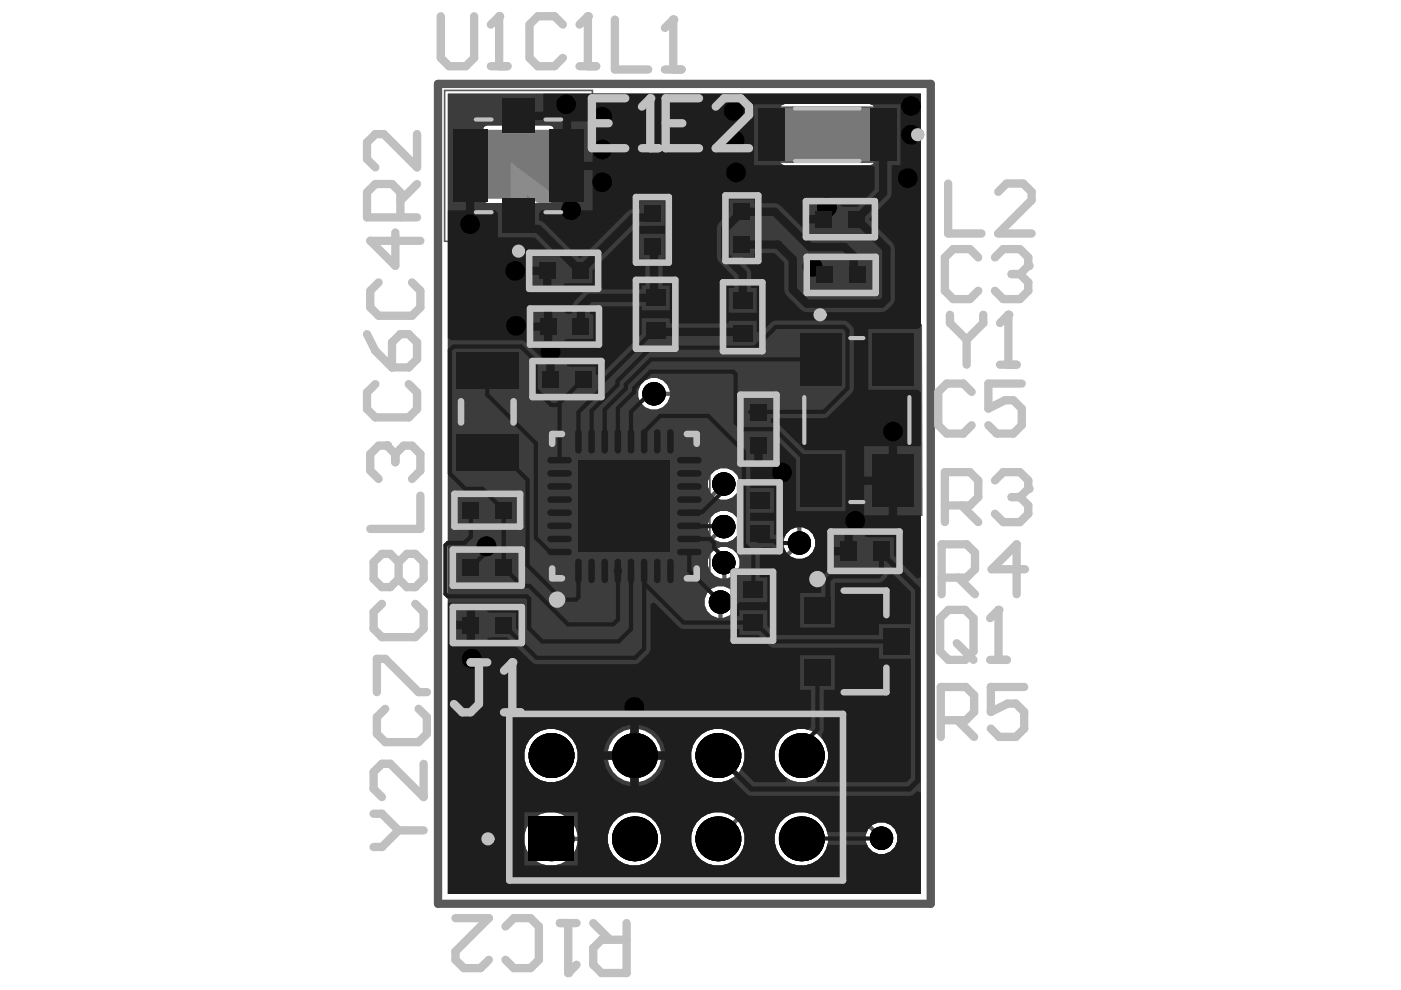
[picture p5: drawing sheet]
<svg xmlns="http://www.w3.org/2000/svg" width="297mm" height="210mm" viewBox="0 0 297 210" stroke-linecap="round" stroke-linejoin="round" font-family="sans-serif">
<g fill="none" stroke="#5a5a5a" stroke-width="1.4">
<path d="M112.2 53.6h14.6v7.6h-14.6zM134.8 59.3h8.4v14.6h-8.4zM134.8 41.8h7v13.9h-7zM153.3 59.9h8.3v14.6h-8.3zM153.8 41.4h7v13.9h-7zM170.9 42.6h14.6v7.7h-14.6zM171 54.5h14.7v7.6h-14.7zM112.4 65.4h14.6v7.7h-14.6zM112.9 76.5h14.6v7.7h-14.6zM157 83.7h7.6v14.6h-7.6zM96 116.5h14.6v7.7h-14.6zM96.4 104.7h13.9v7h-13.9z"/>
<path d="M156.9 102.3h8.4v14.6h-8.4zM176.1 112.7h14.6v8.3h-14.6zM96 128.7h14.6v7.6h-14.6zM155.5 121.2h8.4v14.6h-8.4z"/>
</g>
<path d="M159 46.6l.6 .6v1.2l-.6 .6h-.6l-2.3-2.4v2.4M159.6 43.2h-3.5v2.3M175.7 57.1l-.6-.5h-1.2l-.5 .5v2.4l.5 .5h1.2l.6-.5M176.8 57.1l.6-.5h1.2l.6 .5v.6M117.5 79.2l-.5-.6h-1.2l-.6 .6v2.3l.6 .6h1.2l.5-.6M121 78.6l-1.1 .6-1.2 1.2M118.7 80.4h1.7l.6 .5v.6l-.6 .6h-1.1l-.6-.6zM159.1 90.2v2.3h1.7l-.6-1.2v-.5l.6-.6h1.2l.5 .6v1.1l-.5 .6M159.6 93.7l-.5 .5v1.2l.5 .6h2.4l.5-.6v-1.2l-.5-.5M158.2 123.3h3.5v1.7l-.6 .6h-1.2l-.6-.6v-1.7M158.2 128.5h3.5l-1.8-1.7v2.3M159.3 124.5l-1.1 1.1" fill="none" stroke="#5a5a5a" stroke-width=".7"/>
<circle cx="179.2" cy="57.7" r=".35" fill="#5a5a5a"/>
<path d="M178 58.3h.6M178.6 58.3l.6 .6v.6l-.6 .5h-1.2l-.6-.5M179.2 57.7l-.6 .6M137.1 67.8h3.5M139.4 71.9v-1.8l-.6-.6h-1.1l-.6 .6v1.8h3.5M140.6 69.5l-1.2 1.2M140.6 67.2v1.2M157.9 72.4v-1.8l-.6-.5h-1.2l-.6 .5v1.8h3.5M159 66.6v2.3l-2.3-2.3h-.6l-.6 .6v1.1l.6 .6M159 70.1l-1.1 1.1" fill="none" stroke="#5a5a5a" stroke-width=".7"/>
<circle cx="137.1" cy="67.8" r=".35" fill="#5a5a5a"/>
<path d="M137.1 47v1.2M137.1 47.6h3.5M140.6 43.5h-3.5v2.3M175.5 45.3l-.6-.6h-1.1l-.6 .6v2.3l.6 .6h1.1l.6-.6M179 46.5h-2.3l1.7-1.8v3.5M137.1 67.8l.6 .6" fill="none" stroke="#5a5a5a" stroke-width=".7"/>
<circle cx="140.6" cy="47.6" r=".35" fill="#5a5a5a"/>
<path d="M116.8 56.3l-.5-.6h-1.2l-.6 .6v2.3l.6 .6h1.2l.5-.6M118 59.2h1.2M118.6 55.7v3.5M140 47l.6 .6" fill="none" stroke="#5a5a5a" stroke-width=".7"/>
<circle cx="118.6" cy="55.7" r=".35" fill="#5a5a5a"/>
<g fill="none" stroke="#5a5a5a" stroke-width=".7">
<path d="M118.6 55.7l-.6 .6M117 68.1l-.6-.6h-1.1l-.6 .6v2.3l.6 .6h1.1l.6-.6M118.2 68.1l.5-.6h1.2l.6 .6v.6l-2.3 2.3h2.3M100.6 119.2l-.5-.6h-1.2l-.6 .6v2.3l.6 .6h1.2l.5-.6M159.2 109v2.3h1.7l-.5-1.1v-.6l.5-.6h1.2l.6 .6v1.1l-.6 .6M161.5 114.8v-1.7l-.6-.6h-1.1l-.6 .6v1.7h3.5M162.7 112.5l-1.2 1.1M178.2 117.3h1.7l.6-.6v-1.2l-.6-.6h-1.7v3.5M179.3 117.3l1.2 1.1M181.7 115.5l.5-.6h1.2l.6 .6v.6M102.4 120.4l-.6-.6v-.6l.6-.6h1.1l.6 .6v.6l-.6 .6M102.4 120.4l-.6 .5v.6l.6 .6h1.1l.6-.6v-.6l-.6-.5"/>
<path d="M102.4 120.4h1.1"/>
</g>
<circle cx="184" cy="116.1" r=".35" fill="#5a5a5a"/>
<path d="M98.1 105.9v3.5h2.3M101.6 106.5l.6-.6h1.1l.6 .6v.5M182.8 116.7h.6M183.4 116.7l.6 .6v.5l-.6 .6h-1.2l-.5-.6M184 116.1l-.6 .6" fill="none" stroke="#5a5a5a" stroke-width=".7"/>
<circle cx="103.9" cy="107" r=".35" fill="#5a5a5a"/>
<path d="M99.8 87.3h7M103.3 83.8v7M118.1 93.1h28.6v28.5h-28.6zM102.7 107.6h.6M103.3 107.6l.6 .6v.6l-.6 .6h-1.1l-.6-.6M103.9 107l-.6 .6M100.6 131.4l-.5-.6h-1.2l-.6 .6v2.3l.6 .6h1.2l.5-.6M101.8 130.8h2.3v.6l-2.3 2.3v.6M175.4 125.2h12.5v21.6h-12.5zM178.2 136h6.9M181.7 132.5v7M108 151.4h70.7v35.3h-70.7z" fill="none" stroke="#5a5a5a" stroke-width=".7"/>
<path d="M94.3 19.2h31.3v32h-31.3zM159 21.3h32.8v14.6h-32.8zM167.9 68.9h27.4l.1 40.3h-27.5zM169.8 124.5h23.7v23h-23.7zM106.2 149.6h74.3v38.8h-74.3z" fill="none" stroke="#5a5a5a" stroke-width=".35"/>
<path d="M100.9 26.1h18.1v18.1h-18.1zM164.3 23h22.2v11.1h-22.2zM170.5 71.7h22.3v34.7h-22.3z" fill="none" stroke="#5a5a5a" stroke-width=".88"/>
<g fill="none" stroke="#5a5a5a" stroke-width="1.4">
<path d="M96 74.1h14.6v26.4h-14.6z"/>
<circle cx="194.6" cy="28.6" r=".7"/>
<circle cx="109.9" cy="53.3" r=".7"/>
<circle cx="173.9" cy="66.7" r=".7"/>
<circle cx="103.5" cy="177.9" r=".7"/>
</g>
<g fill="#5a5a5a">
<path d="M98.7 83.4l2.7 1.7h1.9v.6h-1.9l-2.7 1.7v-.7l1.6-.9v-.1l.5-.4-2.1-1.2z"/>
<path d="M98.9 80.7h.2a1.1 1.1 0 0 1 1.6-.3h.1l.2 .3h.2l.2 .4 .3 .1v.2h.2l.3 .5 .6 .4v-2.1h.5v2.8h-.7v-.2l-.5-.1-.6-.9-.5-.4-.2-.3h-.1v-.2h-.2a.68 .68 0 0 0-1.1 .2h-.2v.8l.2 .4 .7 .2v.5h-.3v-.2l-.7-.1-.2-.6a1.15 1.15 0 0 1 0-1.2z"/>
</g>
<g fill="none" stroke="#5a5a5a" stroke-width=".7">
<path d="M128.9 107.3h7M132.4 103.8v7"/>
<circle cx="124.4" cy="115.3" r="3.5"/>
</g>
<path d="M114.3 89.2h36.2v36.2h-36.2z" fill="none" stroke="#5a5a5a" stroke-width=".35"/>
<path d="M96 74.1h14.6v26.4h-14.6zM97.7 75.8h11.2v23h-11.2z" fill="none" stroke="#5a5a5a" stroke-width="1.4"/>
<path d="M92.9 191.6v-173.8h104.4v173.8" fill="none" stroke="#5a5a5a" stroke-width="1.8"/>
<path d="M92.9 191.6h104.4" fill="none" stroke="#5a5a5a" stroke-width="1.7"/>
<g fill="#787878">
<path d="M166.3 23h18.2v11.1h-18.2z"/>
<path d="M103.3 27.5h3.2v.7h6.9v-.7h3.1v14.6h-13.2z"/>
</g>
<g fill="#8c8c8c">
<path d="M132.4 45.7h8.6v1.7h-.2v.3l-.8 .7v.3l-.9 .7v.3l-.8 .7v.3l-.9 .7v.3l-.8 .7v.3l-.8 .7-.2 .5h5.5v2h-8.8v-1.7h.1v-.3l.9-.7v-.3l.8-.7v-.3l.8-.7v-.3l.9-.7v-.3l.8-.7v-.3l.8-.7v-.3h.2v-.2h-5.2v-.2h-.1v-.1h.1v-.9h-.1v-.1h.1z"/>
<path d="M177.7 45.7h2.7v.2h-.2v.1h.2v.2h-.2v.2h.2v.1h-.2v.2h.2v.2h-.2v.1h.2v.2h-.2v.2h.2v.1h-.2v.2h.2v.2h-.2v.1h.2l-.2 .4h.2v.1h-.2v.2h.2v.2h-.2v.2h.2v.1h-.2v.2l.4-.2 .5-.7h.1l.4-.5h.3v-.3h.3v-.3h.4v-.4h.3l.3-.5 .5-.3v-.2l.4-.1v-.2h3v.2l-.5 .3-.4 .5h-.1l-.5 .7h-.2l-.5 .6-.8 .7v.2l-.7 .5v.2h-.3v.3l-.5 .2-.4 .5h.2l.5 .6 .5 .4v.1l.7 .5v.2l.6 .5 .7 .8h.2l.5 .7h.1v.2l.7 .5 .5 .6h.2v.2h-3.4v-.3h-.3v-.2h-.2v-.3h-.3l-.3-.5h-.2v-.2l-.8-.7v-.1l-.4-.2v-.2h-.1l-.2-.3-.8-.7v-.1h-.4v.1h.2v.2h-.2v.2h.2v.1h-.2v.2h.2v.2h-.2v.1h.2v.2h-.2v.2h.2v.1h-.2v.2h.2v.2h-.2v.1h.2v.2h-.2v.2h.2v.1h-.2v.2h.2l-.2 .3h.2v.2h-.2v.2h.2v.1h-.2v.2h-2.5v-.3h-.1v-.2h.1v-.7h-.1v-.1h.1v-.7h-.1v-.2h.1v-.6h-.1v-.2h.1v-.7h-.1v-.1h.1v-.7h-.1v-.2h.1v-.6h-.1v-.2h.1v-.8h-.1v-.2h.1v-.9h-.1v-.1h.1v-.9h-.1v-.1h.1v-.9h-.1v-.1h.1z"/>
<path d="M135.6 60.2h1.8v6h3.4v.2h-.2v.2h.2v.3h-.2v.2h.2l-.2 .3h.2v.2h-5.4v-.2h.2v-.2h-.2v-.1h.2v-.2h-.2v-.2h.2v-.1h-.2v-.2h.2v-.2h-.2v-.1h.2v-.2h-.2v-.2h.2v-.1h-.2v-.2h.2v-.2h-.2v-.1h.2v-.2h-.2v-.2h.2v-.1h-.2v-.2h.2v-.2h-.2v-.1h.2v-.2h-.2v-.2h.2v-.1h-.2v-.2h.2v-.2h-.2v-.1h.2v-.2h-.2v-.2h.2v-.1h-.2v-.2h.2v-.2h-.2v-.1h.2v-.2h-.2v-.2h.2v-.1h-.2v-.2h.2v-.2h-.2v-.1h.2v-.2h-.2l.2-.3h-.2v-.2h.2z"/>
<path d="M141.8 60.4h.2v-.2h5v1.4h-3.2v1.5h3v1.3h-3v1.8h3.3v.2h-.1v.2h.1v.3h-.1v.2h.1l-.1 .3h.1v.2h-5.3v-.2h.2v-.2h-.2v-.1h.2v-.2h-.2v-.2h.2v-.1h-.2v-.2h.2v-.2h-.2v-.1h.2v-.2h-.2v-.2h.2v-.1h-.2v-.2h.2v-.2h-.2v-.1h.2v-.2h-.2v-.2h.2v-.1h-.2v-.2h.2v-.2h-.2v-.1h.2v-.2h-.2v-.2h.2v-.1h-.2v-.2h.2v-.2h-.2v-.1h.2v-.2h-.2v-.2h.2v-.1h-.2v-.2h.2v-.2h-.2v-.1h.2v-.2h-.2v-.2h.2v-.1h-.2l.2-.4h-.2v-.1h.2v-.2h-.2v-.2h.2v-.1h-.2z"/>
<path d="M152.5 60.9l.3-.2 .2-.3 .8-.2v-.1h1.9v.1l.3-.1v.1l1.3 .2v1.5h-.1v-.2h-.5v-.1h-.9v-.2h-1.5v.2h-.3v.1h-.2v.4h-.1l.3 .6h.3v.2h.7v.2h.7v.1h.6v.2h.4v.2h.3v.1h.3v.4l.4 .1v.5h.1v1h-.1v.2h.1v.2h-.1l-.2 .6h-.2l-.5 .7-.8 .2v.1h-.2v-.1h-.1v.1h-1.7v-.1l-.3 .1v-.1h-.7v-.2h-.7v-.2l-.3-.1v-.2h.2v-.5h-.2v-.2h.2v-.5l.5 .2v.2h.5v.1h.6v.2h1.5v-.2h.4l.1-.3h.2v-.7h-.2l-.1-.3-1.4-.2v-.1l-1-.2v-.2h-.3l-.2-.3h-.3v-.3l-.3-.2v-.7h-.2v-.3h.2l-.2-.5h.2v-.5h.1z"/>
<path d="M159.5 60.4h.2v-.2h1.8v2.9h2.9v-.2h-.2v-.3h.2v-.2h-.2v-.2h.2v-.1h-.2v-.4h.2v-.1h-.2v-.2h.2v-.2h-.2v-.3h.2v-.2h-.2v-.1h.2l-.2-.4h2v.7h-.2v.2h.2v.6h-.2v.2h.2v.7h-.2v.1h.2v.7h-.2v.2h.2v.6h-.2v.2h.2v.7h-.2v.1h.2v.7h-.2v.2h.2v.6h-.2v.2h.2v.7h-1.8v-.2h-.2v-.2h.2v-.1h-.2v-.4h.2v-.1h-.2v-.2h.2v-.2h-.2v-.3h.2v-.2h-.2v-.1h.2v-.2h-.2v-.3h.2v-.2h-.2v-.2h.2v-.1h-.2v-.2h-2.7v3.2h-2v-.2h.2v-.2h-.2v-.1h.2v-.2h-.2v-.2h.2v-.1h-.2v-.2h.2v-.2h-.2v-.1h.2v-.2h-.2v-.2h.2v-.1h-.2v-.2h.2v-.2h-.2v-.1h.2v-.2h-.2v-.2h.2v-.1h-.2v-.2h.2v-.2h-.2v-.1h.2v-.2h-.2v-.2h.2v-.1h-.2v-.2h.2v-.2h-.2v-.1h.2v-.2h-.2v-.2h.2v-.1h-.2v-.2h.2v-.2h-.2v-.1h.2v-.2h-.2v-.2h.2v-.1h-.2l.2-.4h-.2v-.1h.2v-.2h-.2v-.2h.2v-.1h-.2z"/>
<path d="M168 60.2h1.9v7.4h-2v-.2h.1v-.2h-.1v-.1h.1v-.2h-.1v-.2h.1v-.1h-.1v-.2h.1v-.2h-.1v-.1h.1v-.2h-.1v-.2h.1v-.1h-.1v-.2h.1v-.2h-.1v-.1h.1v-.2h-.1v-.2h.1v-.1h-.1v-.2h.1v-.2h-.1v-.1h.1v-.2h-.1v-.2h.1v-.1h-.1v-.2h.1v-.2h-.1v-.1h.1v-.2h-.1v-.2h.1v-.1h-.1v-.2h.1v-.2h-.1v-.1h.1v-.2h-.1v-.2h.1v-.1h-.1v-.2h.1v-.2h-.1v-.1h.1v-.2h-.1l.1-.3h-.1v-.2h.1z"/>
<path d="M171.7 60.2h5v1.4h-3.2v1.5h3.1v1.3h-3.1v1.8h3.4v.2h-.2v.2h.2v.3h-.2v.2h.2l-.2 .3h.2v.2h-5.4v-.2h.2v-.2h-.2v-.1h.2v-.2h-.2v-.2h.2v-.1h-.2v-.2h.2v-.2h-.2v-.1h.2v-.2h-.2v-.2h.2v-.1h-.2v-.2h.2v-.2h-.2v-.1h.2v-.2h-.2v-.2h.2v-.1h-.2v-.2h.2v-.2h-.2v-.1h.2v-.2h-.2v-.2h.2v-.1h-.2v-.2h.2v-.2h-.2v-.1h.2v-.2h-.2v-.2h.2v-.1h-.2v-.2h.2v-.2h-.2v-.1h.2v-.2h-.2v-.2h.2v-.1h-.2v-.2h.2v-.2h-.2v-.1h.2v-.2h-.2l.2-.3h-.2v-.2h.2z"/>
<path d="M178.6 60.2h1.8v6h3.3v.2h-.1v.2h.1v.3h-.1v.2h.1l-.1 .3h.1v.2h-5.3v-.2h.2v-.2h-.2v-.1h.2v-.2h-.2v-.2h.2v-.1h-.2v-.2h.2v-.2h-.2v-.1h.2v-.2h-.2v-.2h.2v-.1h-.2v-.2h.2v-.2h-.2v-.1h.2v-.2h-.2v-.2h.2v-.1h-.2v-.2h.2v-.2h-.2v-.1h.2v-.2h-.2v-.2h.2v-.1h-.2v-.2h.2v-.2h-.2v-.1h.2v-.2h-.2v-.2h.2v-.1h-.2v-.2h.2v-.2h-.2v-.1h.2v-.2h-.2v-.2h.2v-.1h-.2v-.2h.2v-.2h-.2v-.1h.2v-.2h-.2l.2-.3h-.2v-.2h.2z"/>
<path d="M108.3 34.5h.3l.3 .5h.4l.2 .3 .3 .2v.2h.3l.4 .5h.3l.4 .5h.3l.3 .5h.4l.3 .5h.4l.3 .5h.3l.4 .5h.3l.4 .5h.3l.4 .6h.3l.3 .5h.4l.5 .6h.3l.4 .6h.3l.4 .5h.3l.3 .5h.4l.3 .5h.4l.3 .5h.3l.4 .5h.3l.4 .5h.3l.3 .5h.4l.3 .5h.4l.3 .5h.3v.2l.4 .2v.3h-.2v.2h-.3l-.4 .5h-.3l-.3 .5h-.4l-.3 .5h-.4l-.3 .5h-.4l-.3 .6h-.3l-.4 .5h-.3l-.4 .5h-.3l-.3 .5h-.4l-.3 .5h-.4l-.3 .5h-.3l-.4 .5h-.3l-.4 .5h-.3l-.5 .7h-.4l-.3 .5h-.3l-.4 .5h-.3v.2l-.4 .2v.3l.4 .2 .1 .3h.4l.3 .5h.4l.3 .5h.4l.3 .6h.3l.2 .3h.2v.2h.3l.4 .5h.3l.3 .5h.4l.3 .5h.4l.3 .5h.3v.2h.2l.2 .3h.3l.4 .5h.3l.3 .5h.4l.3 .5h.4l.3 .6h.4l.1 .3h.2v.2h.3l.4 .5h.3v.1h.2v.4l-.4 .2v.1h-.3l-.3 .5h-.4l-.3 .6h-.4l-.3 .5h-.3l-.4 .5h-.3l-.4 .5h-.3l-.3 .5h-.4l-.3 .5h-.4l-.3 .5h-.3l-.4 .5h-.3l-.5 .7h-.4l-.3 .5h-.4l-.3 .5h-.3v.2l-.4 .2v.1h-.3l-.4 .5h-.3v.2h-.2l-.2 .4h-.3l-.3 .5h-.4l-.3 .5h-.4l-.5 .7h-.3l-.3 .5h-.4l-.5 .7h-.3l-.2 .3h-.2v.2h-.3l-.4 .5h-.1v-17h-.2v.1h-.3l-.2 .4h-.4l-.3 .5h-.3l-.4 .5h-.3l-.4 .5h-.3l-.2 .3h-.3l-.4 .5h-.3v.2h-.2l-.1 .4h-.4l-.1 .3h-.4l-.3 .5h-.4l-.3-.5h-.2v-.3l-.3-.2v-.4h-.2l-.2-.3h-.1v-.3l-.5-.4v-.5h.1v-.2h.4l.3-.5h.3l.2-.3h.4l.3-.5h.3l.4-.5h.3l.4-.5h.3l.2-.4h.3l.4-.5h.3l.3-.5h.4l.1-.3h.4l.2-.4 .3-.1-.2-.4h-.3l-.2-.3h-.3l-.4-.5h-.3l-.2-.4h-.3l-.4-.5h-.3l-.3-.5h-.4l-.1-.3h-.4l-.2-.4h-.1v-.2h-.4l-.3-.5h-.4l-.1-.3h-.4l-.3-.5h-.3v-.5l.3-.2v-.3l.5-.4v-.3l.5-.4v-.3l.4-.2v-.3l.3-.2 .3 .5h.4l.2 .4h.3v.1h.2l.1 .4h.4l.1 .3h.4l.3 .5h.4l.3 .5h.3l.2 .4h.4l.1 .3h.2v.2h.3l.4 .5 .7 .2zM111.7 41.5v10.2h.1v-.2h.4l.2-.3h.1v-.2h.4l.3-.5h.3l.4-.5h.3l.4-.5h.3l.4-.6h.3l.3-.5h.4l.3-.5h.4l.3-.5h.3l.4-.5h.3v-.2h.2v-.3h-.2v-.2h-.3l-.4-.5h-.3l-.3-.5h-.4l-.3-.5h-.4l-.3-.5h-.3l-.6-.7h-.3l-.3-.5h-.4l-.3-.5h-.4v-.2h-.1l-.2-.3h-.3l-.4-.5zM111.7 58.8v10.2h.3l.4-.5h.3l.3-.5h.4l.3-.5h.4v-.2l.3-.1v-.2h.3l.4-.5h.3v-.2l.4-.2v-.1h.3l.3-.5h.4l.3-.6h.4v-.1h.1l.2-.4h.4l.1-.3h.2v-.4h-.3l-.4-.5h-.3l-.4-.5h-.3l-.4-.5h-.3l-.3-.5h-.4l-.3-.5h-.4l-.3-.5h-.3l-.4-.5h-.3l-.4-.5h-.3l-.3-.5h-.4l-.2-.4z"/>
<path d="M143.1 45.7h5v.2l.4-.2v.2l1.3 .1 .2 .4h.3l.2 .3h.1v.3l.4 .2v.7h.2v.1h-.2l.2 .4h-.2v.1h.2v.2h-.2v.7l-.4 .2v.3h-.3l-.2 .3h-.3v.2h.2v.2h.3v.1h.3l.2 .4h.2v.3l.3 .2v.5h.2v1.6h-.2l-.1 .9-.7 .5-.2 .3h-.5v.2h-.5v.1h-.5v.2h-.2v-.2h-.1v.2h-5.4v-.7h-.1v-.1h.1v-.7h-.1v-.2h.1v-.6h-.1v-.2h.1v-.7h-.1v-.1h.1v-.7h-.1v-.2h.1v-.6h-.1v-.2h.1v-.7h-.1v-.1h.1v-.5h-.1v-.2h.1v-.5h-.1v-.2h.1v-.5h-.1v-.2h.1v-.6h-.1v-.2h.1v-.7h-.1v-.1h.1zM145.6 47.7v.2h.2v.1h-.2v.2h.2v.2h-.2v.1h.2v.2h-.2v.2h.2v.2h-.2v.1h.2l-.2 .4h2.2v-.2h.3l.2-.3h.2v-.2h-.2v-.2h.2v-.5h-.2l-.2-.5h-.5v-.2h-1.8v.2zM145.6 51.6v.1h.2v.2h-.2v.2h.2v.1h-.2v.2h.2v.2h-.2v.1h.2v.2h-.2v.2h.2v.1h-.2v.2h.2l-.2 .3h.2v.2h-.2v.2h2.2v-.2h.5v-.2l.5-.3v-1.3h-.2v-.4l-.8-.1v-.2h-2v.2z"/>
<path d="M154.3 47h.4v-.3h.3l.2-.3 .5-.2v-.2h.5v-.1h.3v-.2h.7v-.2h.1v.2h.2v-.2h1.8v.2l.4-.2v.2l1.1 .2v.1h.4v.2h.3l.2 .3h.3l.3 .5 .4 .2v.3l.3 .2v.3h.2v.4h.1v.5h.2v.5h.2v.2h-.2v.1h.2v2.4h-.2l-.2 1.1h-.1v.4h-.2v.3l-.3 .2v.3h-.2l-.5 .7h-.3l-.2 .3h-.3v.2h-.4v.1l-1.1 .2v.2h-.2v-.2h-.2v.2h-2v-.2h-.8v-.2h-.3v-.1h-.5l-.2-.4h-.3l-.4-.5h-.3v-.3l-.5-.3-.2-.5h-.1l-.2-1h-.2v-.9h-.1v-.1h.1v-.2h-.1v-1.3h.1l-.1-.4h.1v-.6h.2l.2-1.1 .3-.1v-.4l.3-.1zM156.5 48.2l-.2 .7h-.1v.5h-.2v.8h-.2v.2h.2v.2h-.2v.1h.2v.2h-.2v.2h.2v1.1h.2v.5h.1l.2 .7h.2l.1 .3h.4l.1 .4h.5v.1h1.2v-.1l.8-.2v-.2l.7-.5 .2-.8h.1v-.5h.2v-.2h-.2v-.1h.2v-1.5h-.2l.2-.4h-.2v-.5h-.1l-.2-.8-.5-.4-.2-.3h-.3v-.2h-.3v-.1h-1.5v.1l-.7 .2-.2 .3z"/>
<path d="M166.2 47h.3v-.3h.4l.1-.3 .5-.2v-.2h.5v-.1h.4v-.2h.6v-.2h.2v.2h.2v-.2h1.8v.2l.3-.2v.2l1.2 .2v.1h.3v.2h.4l.1 .3h.4v.2l.6 .5v.3l.4 .2 .1 .7h.2v.5h.2v.5h.1v.2h-.1v.1h.1v2.4h-.1l-.2 1.1h-.2l-.1 .7-.4 .2v.3h-.1l-.5 .7h-.4l-.1 .3h-.4v.2h-.3v.1l-1.2 .2v.2h-.1v-.2h-.2v.2h-2v-.2h-.8v-.2h-.4v-.1h-.5l-.1-.4h-.4l-.1-.3h-.4v-.3h-.3v-.4l-.3-.1v-.4l-.4-.1-.1-1h-.2v-.9h-.2v-.1h.2v-.2h-.2v-1.3h.2l-.2-.4h.2v-.6h.2l.1-1.1 .4-.1v-.4l.3-.1zM168.4 48.2l-.2 .7h-.2v.5h-.1v.8h-.2v.2h.2v.2h-.2v.1h.2v.2h-.2v.2h.2v1.1h.1v.5h.2l.2 .7 .3 .2v.1h.3l.2 .4h.5v.1h1.2v-.1l.8-.2v-.2l.7-.5 .1-.8h.2v-.5h.2v-.2h-.2v-.1h.2v-1.5h-.2l.2-.4h-.2v-.5h-.2l-.1-.8-.5-.4-.2-.3h-.3v-.2h-.4v-.1h-1.5v.1l-.6 .2-.2 .3z"/>
<path d="M128.1 60.2h3.7v.2l.3-.2v.2h.5v.2h.3v.1h.4v.4l.3 .1v.5h.2v.5h-.2l.2 .4h-.2v.5l-.5 .3v.2h-.3v.1h.3v.2l.5 .2v.3l.3 .2v.6h.2v.2h-.2v.2h.2v.1h-.2v.7l-.3 .2v.3h-.2v.2h-.3v.1h-.3v.2h-.5v.2h-.2v-.2h-.2v.2h-4v-.2h.2v-.2h-.2v-.1h.2v-.2h-.2v-.2h.2v-.1h-.2v-.2h.2v-.2h-.2v-.1h.2v-.2h-.2v-.2h.2v-.1h-.2v-.2h.2v-.2h-.2v-.1h.2v-.2h-.2v-.2h.2v-.1h-.2v-.2h.2v-.2h-.2v-.1h.2v-.2h-.2v-.2h.2v-.1h-.2v-.2h.2v-.2h-.2v-.1h.2v-.2h-.2v-.2h.2v-.1h-.2v-.2h.2v-.2h-.2v-.1h.2v-.2h-.2v-.2h.2v-.1h-.2v-.2h.2v-.2h-.2v-.1h.2v-.2h-.2v-.2h.2v-.1h-.2zM129.9 61.6v1.5h1.5l.2-.4h.2l.1-.5h-.1v-.3l-.4-.2v-.1zM129.9 64.4v1.8h1.5v-.1h.5v-.4h.2v-.8h-.2v-.3h-.3v-.2z"/>
<path d="M184.7 60.4h.2v-.2h3.3v.2h.2v-.2h.2v.2h.6v.2h.6v.1l.6 .2v.2l.5 .3v.3l.4 .2v.3h.1v.4h.2v.6h.2v.2h-.2v.2h.2v.3h-.2l.2 .3h-.2v.2h.2v.2h-.2v.6h-.2v.4h-.1l-.2 .6h-.2l-.1 .4h-.4l-.3 .5-.9 .1v.2h-.6v.2h-.2v-.2h-.2v.2h-3.5v-.2h.2v-.2h-.2v-.1h.2v-.2h-.2v-.2h.2v-.1h-.2v-.2h.2v-.2h-.2v-.1h.2v-.2h-.2v-.2h.2v-.1h-.2v-.2h.2v-.2h-.2v-.1h.2v-.2h-.2v-.2h.2v-.1h-.2v-.2h.2v-.2h-.2v-.1h.2v-.2h-.2v-.2h.2v-.1h-.2v-.2h.2v-.2h-.2v-.1h.2v-.2h-.2v-.2h.2v-.1h-.2v-.2h.2v-.2h-.2v-.1h.2v-.2h-.2v-.2h.2v-.1h-.2v-.2h.2v-.2h-.2l.2-.3h-.2v-.2h.2v-.1h-.2zM186.7 61.6v4.6h1.4v-.1h.5v-.2h.3l.2-.3 .3-.2 .2-.8h.2v-1.5h-.2v-.5l-.5-.4-.2-.3h-.3v-.2h-.5v-.1z"/>
</g>
<path d="M106.3 135.6h7M109.8 135.6v10.6M129.2 135.6v10.6M158.1 136.3h7.1M161.7 136.3v10.6M179.3 138l1.8-1.7h3.5l1.8 1.7v1.8l-7.1 7.1h7.1M116.9 142.6h5.3l1.7-1.7v-3.6l-1.7-1.7h-5.3v10.6M127.5 146.2h3.5M168.7 143.3h5.3l1.8-1.7v-3.6l-1.8-1.7h-5.3v10.6" fill="none" stroke="#8c8c8c" stroke-width="1.8"/>
<circle cx="129.2" cy="135.6" r=".88" fill="#8c8c8c"/>
<path d="M129.2 135.6l-1.7 1.7" fill="none" stroke="#8c8c8c" stroke-width="1.8"/>
<path d="M95 19.9h100.2v169.6h-100.2zM102.6 26.8l-.2 .7v14.6l.2 .7 .7 .3h4v5.9l-.8 .5h-.5l-2.8-2-.2-.3a1.28 1.28 0 0 0-1.9 .7l-1.3 1.7a1.36 1.36 0 0 0 .2 2.3l4.5 3.2 .1 .8-.1 .4-4.3 3.1a1.38 1.38 0 0 0-1 1.1 1.38 1.38 0 0 0 .5 1.4l1.4 1.8a1.39 1.39 0 0 0 2.1 .3l2.7-2a1.34 1.34 0 0 1 1.4 .1v14.1l.3 .6 .7 .3 .8-.3 1.8-1.4 1.1-.8 .4-.4 12.2-9.1a1.39 1.39 0 0 0 .2-2.1l-9.3-7-.3-.2-.1-.8 .2-.4 .5-.2 .4-.5 8.6-6.3a1.3 1.3 0 0 0-.1-2.1l-7.2-5.4v-12.6l-.3-.7-.7-.2h-3.1l-.7 .2-.1 .5h-5.3l-.2-.5-.6-.2h-3.2zM165.7 22.3l-.3 .7v11.1l.3 .7 .6 .3h18.2l.6-.3 .3-.7v-11.1l-.3-.7-.6-.3h-18.2zM131.8 45l-.3 1a.83 .83 0 0 0 0 1l-.2 .5a1.48 1.48 0 0 0 1.1 1.2h1.6l.6 .8-.6 1.2-2.2 2.5a3.7 3.7 0 0 0-.2 3.4l.7 .2h8.8l.7-.2h.7l.6 .2h5.7l2.2-.7 .8-.9 .3-.7 .7-.2 .4 .1 .6 1 1.2 .8 .8 .4a10 10 0 0 0 3.5 .4l1.5-.3 1.1-.5a4.3 4.3 0 0 0 2-2l1.1 .1a4.6 4.6 0 0 0 1.8 1.8l1.6 .7 .8 .2h2.3l1.9-.6a4.6 4.6 0 0 0 2-1.7l.4-.1h.7a.66 .66 0 0 1 .1 1l.4 1 .7 .2h2.5l.9-.4 .2-.7 .9-.2 .8 .3 .6 .8 .6 .2h3.4l.7-.2 .2-.7-.2-.9-3.7-3.5a1.1 1.1 0 0 1-.4-1.4l3.6-3.5 .2-.7-.2-.9-.7-.2h-3l-.7 .2-.7 .8-.5 .1-.9-.2-.2-.7-.7-.2h-2.7l-.7 .2-.6 1.8-.6 .2-.4-.1a4.9 4.9 0 0 0-2-1.7l-1.9-.6h-2.5l-2.2 .9a4.6 4.6 0 0 0-1.8 1.8l-.4 .2-.7-.1-.4-.5a4.6 4.6 0 0 0-2-1.7l-1.8-.6h-2.5l-2.3 .9a4.6 4.6 0 0 0-1.8 1.8l-.3 .2-.9-.3-.2-.7-.7-.8-1.2-.6-1.3-.3h-5.4l-.6 .2h-.9l-.6-.2h-8.6zM151.6 60.4l-.1 .3a3.6 3.6 0 0 0 .1 3.7l-.6 1.8v.7a1.53 1.53 0 0 0 1.6 1.5l1.1 .3h2.3l1.7-.8h.8l.3 .3 .7 .3h2l.7-.3 .2-.5 .9-.1a1.36 1.36 0 0 0 1.1 .9h1.8l.7-.3 1 .3h2l.6-.3 1 .3h5.4l.7-.3 .8 .3h5.3l.5-.2 .5 .2h3.9l1.8-.6a3.7 3.7 0 0 0 1.9-2l.4-1.3v-1.4l-.4-1.3a3.9 3.9 0 0 0-1.9-2l-1.8-.6h-3.7a1.42 1.42 0 0 0-1.1 1.3v4l-.4 .5-.4 .2h-1.7v-5.1l-.2-.6-.7-.3h-1.8l-.7 .3h-.5l-.7-.3h-5l-1.2 .3-.6-.3h-1.9l-.6 .3h-.5l-.7-.3h-2l-.7 .3-.3 .5h-.8l-.2-.5-.7-.3h-1.8a1.96 1.96 0 0 1-2.4 .1l-1.6-.3a5.6 5.6 0 0 0-3.1 .5zM127.2 59.7l-.2 .7v7.2l.2 .6 .7 .3h4.4l1.2-.5a1 1 0 0 1 1.3 .2l.6 .3h5.4l.5-.2 .5 .2h5.3l.7-.3 .3-.6v-1.1a1.31 1.31 0 0 0-.6-1.4l.3-.7-.2-2.2 .3-.6v-1.4l-.3-.6-.6-.3h-5a1.42 1.42 0 0 0-1.2 1.3v4l-.3 .5-.5 .2h-1.6v-5.1l-.3-.6-.7-.3h-1.8l-1.7 .8-1.8-.8h-4zM135.8 81.6a3.4 3.4 0 0 0 1.2 4.9 3.4 3.4 0 0 0 4.7-1.7h9.5l1-.3 1.7-1.7h9.3v16.9l.2 .5 .7 .9v6.7l.4 1 3.1 3.1v.4a3.3 3.3 0 0 0-1.3 4.1l-1.3 1.3-.4 .9 .1 28.3 4.3 4.3 13.1 .1v22.9l.4 1 1.3 1.3a3.4 3.4 0 0 0 2.7 4.6 3.4 3.4 0 0 0 3.8-3.8 3.4 3.4 0 0 0-4.6-2.7l-.9-.9v-23.3a2.26 2.26 0 0 0-1.9-1.8h-12.9l-2.7-2.7v-26.7l1-.9a3.4 3.4 0 0 0 4.3-1.9 3.4 3.4 0 0 0-1.8-4.3l-.1-.8-.3-.4-3.6-3.6v-6.8l-.1-.5-.7-.9v-16.8a2.9 2.9 0 0 0-2.3-2.2h-10.4l-1 .4-1.7 1.6h-8.9a3.4 3.4 0 0 0-5.9-.5zM125.1 104.4l.5 1.1 1 1 .9 .3v1l-.9 .4-1 1-.5 1.1h3.5v.8h.8v3.5l1.2-.5 .9-1 .4-.9h1l.3 .9 1 1 1.1 .5v-3.5h.9v-.8h3.5l-.5-1.1-1-1-.9-.4v-1l.9-.3 1-1 .5-1.1h-3.5v-.9h-.9v-3.4l-1.1 .4-1 1-.3 .9h-1l-.4-.9-.9-1-1.2-.4v3.4h-.8v.9zM137.1 100.1v2.5h2.6l-.5-1.1-1-1zM125.6 101.5l-.5 1.1h2.6v-2.5l-1.1 .4zM150.6 100.7l-.5 1.3v1.3l.2 .5-5.7 5.9-.1 25.4-4.7 4.7a4.4 4.4 0 0 0-6.4 3.2 4.4 4.4 0 0 0 5.1 5 4.4 4.4 0 0 0 3.2-6.3l5.1-5.1 .4-1v-1.3l.9-.4 2.3 2.3v3.3a4.4 4.4 0 0 0-2.6 6.2 4.4 4.4 0 0 0 6.6 1.5l.8 .3v2.3l-3 3-3 .1-7.3 7.1-.8-.3a6.5 6.5 0 0 0-5.7-6v13l1.6-.4 .6-.4 .9 .5 .1 .6-3.4 3.4-3.7 .1-6.2 6h-2.8v-4.3h-11.3v11.3h11.3v-4.3h3.4l1-.4 1.1-1.1 .9 .4a5.7 5.7 0 0 0 8.5 4.7 5.7 5.7 0 0 0 0-9.8l-.1-.9 4.2-4.3 .1-3.7 4.1-4.1 .9 .4a5.6 5.6 0 0 0 3.4 5.1 5.6 5.6 0 0 0 6.1-1.2l.9 .4v6.5l-1.9 1.8a5.7 5.7 0 0 0-8.5 3.9 5.7 5.7 0 0 0 6.6 6.6 5.7 5.7 0 0 0 3.8-8.6l2.3-2.2 .4-1v-43.9l-.4-.9-3.8-3.8-.1-.9a3.4 3.4 0 0 0 1-4.6 3.4 3.4 0 0 0-4.4-1.3l-.5-.8 .7-.7a3.4 3.4 0 0 0 4.6-2.7 3.4 3.4 0 0 0-3.7-3.8 3.4 3.4 0 0 0-2.8 4.6l-2.2 2.2-.9-.3v-4l5-5.1a3.4 3.4 0 0 0 4.4-1.7 3.4 3.4 0 0 0-1.5-4.4 3.4 3.4 0 0 0-4.5 1.1zM137.1 112v2.6l1.1-.5 1-1 .5-1.1zM125.1 112l.5 1.1 1 1 1.1 .5v-2.6zM129.3 156.2l-.9 1.5-.4 1.6h5.6v-5.6l-1.6 .4-1.5 .9zM164.2 160.2a5.7 5.7 0 0 0 11.4 0 5.7 5.7 0 0 0-11.4 0zM111.1 160.2a5.7 5.7 0 0 0 11.4 0 5.7 5.7 0 0 0-11.4 0zM128 161.1a6.6 6.6 0 0 0 5.6 5.6v-5.6zM164.2 177.9a5.7 5.7 0 0 0 11.4 0 5.7 5.7 0 0 0-11.4 0z" fill="#5a5a5a"/>
<path d="M138.7 83.5h12.5l2.1-2.1h10.4l.9 .9v17.4l.9 .8v7.3l4 4v3.3l-3.5 3.5v27.8l3.5 3.5h13.4l.5 .5v23.8l3.5 3.5M153.5 102.6l-7.7 7.7v25.3l-8 8M153.5 111.7l-5 4.9v15.9l3.2 3.2v7.9M153.5 119.3l.1 .1v3.7l4.7 4.7v43.9l-6.1 6.2M152.8 127.7v5.9l3.7 3.7v13l-3.8 3.8h-3l-9.5 9.4v3.8l-4.5 4.5h-3.7l-6.1 6.1h-9.1" fill="none" stroke="#5a5a5a" stroke-width=".88"/>
<g fill="#000">
<circle cx="120" cy="22.1" r="2.09"/>
<circle cx="127.7" cy="38.6" r="2.09"/>
<circle cx="127.7" cy="31.7" r="2.09"/>
<circle cx="127.7" cy="24.7" r="2.09"/>
<circle cx="155.5" cy="23.5" r="2.09"/>
<circle cx="155.7" cy="29.8" r="2.09"/>
<circle cx="156.1" cy="36.6" r="2.09"/>
<circle cx="192.5" cy="37.8" r="2.09"/>
<circle cx="193.2" cy="22.5" r="2.09"/>
<circle cx="193.2" cy="28.6" r="2.09"/>
<circle cx="99.7" cy="47.5" r="2.09"/>
<circle cx="109.2" cy="57.4" r="2.09"/>
<circle cx="121.1" cy="44.6" r="2.09"/>
<circle cx="172.3" cy="56.6" r="2.09"/>
<circle cx="175.3" cy="44" r="2.09"/>
<circle cx="109.4" cy="69.1" r="2.09"/>
<circle cx="116.7" cy="74.6" r="2.09"/>
<circle cx="138.7" cy="83.5" r="2.48"/>
<circle cx="189.3" cy="91.5" r="2.09"/>
<circle cx="103.1" cy="115.8" r="2.09"/>
<circle cx="128.6" cy="103.5" r="1.74"/>
<circle cx="128.6" cy="111.1" r="1.74"/>
<circle cx="136.2" cy="103.5" r="1.74"/>
<circle cx="136.2" cy="111.1" r="1.74"/>
<circle cx="153.5" cy="102.6" r="2.48"/>
<circle cx="153.5" cy="111.7" r="2.48"/>
<circle cx="153.5" cy="119.3" r="2.48"/>
<circle cx="165.8" cy="100.2" r="2.09"/>
<circle cx="169.5" cy="115.1" r="2.48"/>
<circle cx="181.3" cy="110.4" r="2.09"/>
<circle cx="100" cy="139.6" r="2.09"/>
<circle cx="152.8" cy="127.7" r="2.48"/>
<circle cx="134.5" cy="149.9" r="2.09"/>
<circle cx="116.8" cy="160.2" r="4.8"/>
<circle cx="134.5" cy="177.9" r="4.8"/>
<circle cx="134.5" cy="160.2" r="4.8"/>
<circle cx="152.2" cy="177.9" r="4.8"/>
<circle cx="152.2" cy="160.2" r="4.8"/>
<circle cx="169.9" cy="177.9" r="4.8"/>
<circle cx="169.9" cy="160.2" r="4.8"/>
<circle cx="186.9" cy="177.7" r="2.48"/>
</g>
<path d="M112.1 173.1h9.5v9.5h-9.5z" fill-rule="evenodd" fill="#000"/>
<g fill="#5a5a5a">
<path d="M95 19.9h100.2v169.6h-100.2zM102.6 26.8l-.2 .7v14.6l.2 .7 .7 .3h13.2l.7-.3 .3-.7v-14.6l-.3-.7-.7-.2h-3.1l-.7 .2-.1 .5h-5.3l-.2-.5-.6-.2h-3.2zM165.7 22.3l-.3 .7v11.1l.3 .7 .6 .3h18.2l.6-.3 .3-.7v-11.1l-.3-.7-.6-.3h-18.2zM135.2 83.5a3.5 3.5 0 0 0 6.9 0 3.5 3.5 0 0 0-6.9 0zM125.1 104.4l.5 1.1 1 1 .9 .3v1l-.9 .4-1 1-.5 1.1h3.5v.8h.8v3.5l1.2-.5 .9-1 .4-.9h1l.3 .9 1 1 1.1 .5v-3.5h.9v-.8h3.5l-.5-1.1-1-1-.9-.4v-1l.9-.3 1-1 .5-1.1h-3.5v-.9h-.9v-3.4l-1.1 .4-1 1-.3 .9h-1l-.4-.9-.9-1-1.2-.4v3.4h-.8v.9zM137.1 100.1v2.5h2.6l-.5-1.1-1-1zM125.6 101.5l-.5 1.1h2.6v-2.5l-1.1 .4zM150 102.6a3.5 3.5 0 0 0 6.9 0 3.5 3.5 0 0 0-6.9 0zM137.1 112v2.6l1.1-.5 1-1 .5-1.1zM125.1 112l.5 1.1 1 1 1.1 .5v-2.6zM150 111.7a3.5 3.5 0 0 0 6.9 0 3.5 3.5 0 0 0-6.9 0zM166.1 115.1a3.4 3.4 0 0 0 6.8 0 3.4 3.4 0 0 0-6.8 0zM150 119.3a3.5 3.5 0 0 0 6.9 0 3.5 3.5 0 0 0-6.9 0zM149.3 127.7a3.4 3.4 0 0 0 6.9 0 3.4 3.4 0 0 0-6.9 0zM135.4 153.7v5.6h5.7a6.6 6.6 0 0 0-5.7-5.6zM129.3 156.2l-.9 1.5-.4 1.6h5.6v-5.6l-1.6 .4-1.5 .9zM164.2 160.2a5.7 5.7 0 0 0 11.4 0 5.7 5.7 0 0 0-11.4 0zM146.5 160.2a5.7 5.7 0 0 0 11.4 0 5.7 5.7 0 0 0-11.4 0zM111.1 160.2a5.7 5.7 0 0 0 11.4 0 5.7 5.7 0 0 0-11.4 0zM135.4 161.1v5.6a6.6 6.6 0 0 0 5.7-5.6zM128 161.1a6.6 6.6 0 0 0 5.6 5.6v-5.6zM183.5 177.7a3.4 3.4 0 0 0 6.8 0 3.4 3.4 0 0 0-6.8 0zM164.2 177.9a5.7 5.7 0 0 0 11.4 0 5.7 5.7 0 0 0-11.4 0zM146.5 177.9a5.7 5.7 0 0 0 11.4 0 5.7 5.7 0 0 0-11.4 0zM128.8 177.9a5.7 5.7 0 0 0 11.4 0 5.7 5.7 0 0 0-11.4 0zM111.1 177.9a5.7 5.7 0 0 0 11.4 0 5.7 5.7 0 0 0-11.4 0z"/>
<circle cx="137.8" cy="143.6" r="3.5"/>
<circle cx="151.7" cy="143.6" r="3.5"/>
</g>
<g fill="#000">
<circle cx="120" cy="22.1" r="2.09"/>
<circle cx="127.7" cy="38.6" r="2.09"/>
<circle cx="127.7" cy="31.7" r="2.09"/>
<circle cx="127.7" cy="24.7" r="2.09"/>
<circle cx="155.5" cy="23.5" r="2.09"/>
<circle cx="155.7" cy="29.8" r="2.09"/>
<circle cx="156.1" cy="36.6" r="2.09"/>
<circle cx="192.5" cy="37.8" r="2.09"/>
<circle cx="193.2" cy="22.5" r="2.09"/>
<circle cx="193.2" cy="28.6" r="2.09"/>
<circle cx="99.7" cy="47.5" r="2.09"/>
<circle cx="109.2" cy="57.4" r="2.09"/>
<circle cx="121.1" cy="44.6" r="2.09"/>
<circle cx="172.3" cy="56.6" r="2.09"/>
<circle cx="175.3" cy="44" r="2.09"/>
<circle cx="109.4" cy="69.1" r="2.09"/>
<circle cx="116.7" cy="74.6" r="2.09"/>
<circle cx="138.7" cy="83.5" r="2.48"/>
<circle cx="189.3" cy="91.5" r="2.09"/>
<circle cx="103.1" cy="115.8" r="2.09"/>
<circle cx="128.6" cy="103.5" r="1.74"/>
<circle cx="128.6" cy="111.1" r="1.74"/>
<circle cx="136.2" cy="103.5" r="1.74"/>
<circle cx="136.2" cy="111.1" r="1.74"/>
<circle cx="153.5" cy="102.6" r="2.48"/>
<circle cx="153.5" cy="111.7" r="2.48"/>
<circle cx="153.5" cy="119.3" r="2.48"/>
<circle cx="165.8" cy="100.2" r="2.09"/>
<circle cx="169.5" cy="115.1" r="2.48"/>
<circle cx="181.3" cy="110.4" r="2.09"/>
<circle cx="100" cy="139.6" r="2.09"/>
<circle cx="152.8" cy="127.7" r="2.48"/>
<circle cx="134.5" cy="149.9" r="2.09"/>
<circle cx="116.8" cy="160.2" r="4.8"/>
<circle cx="116.8" cy="177.9" r="4.8"/>
<circle cx="134.5" cy="177.9" r="4.8"/>
<circle cx="134.5" cy="160.2" r="4.8"/>
<circle cx="152.2" cy="177.9" r="4.8"/>
<circle cx="152.2" cy="160.2" r="4.8"/>
<circle cx="169.9" cy="177.9" r="4.8"/>
<circle cx="169.9" cy="160.2" r="4.8"/>
<circle cx="186.9" cy="177.7" r="2.48"/>
</g>
<path d="M95 19.9h100.2v169.6h-100.2zM102.6 26.8l-.2 .7v14.6l.2 .7 .7 .3h13.2l.7-.3 .3-.7v-14.6l-.3-.7-.7-.2h-3.1l-.7 .2-.1 .5h-5.3l-.2-.5-.6-.2h-3.2zM165.7 22.3l-.3 .7v11.1l.3 .7 .6 .3h18.2l.6-.3 .3-.7v-11.1l-.3-.7-.6-.3h-18.2zM135.2 83.5a3.5 3.5 0 0 0 6.9 0 3.5 3.5 0 0 0-6.9 0zM150 102.6a3.5 3.5 0 0 0 6.9 0 3.5 3.5 0 0 0-6.9 0zM133.5 103.5a2.7 2.7 0 0 0 5.4 0 2.7 2.7 0 0 0-5.4 0zM125.9 103.5a2.67 2.67 0 0 0 5.3 0 2.67 2.67 0 0 0-5.3 0zM133.5 111.1a2.7 2.7 0 0 0 5.4 0 2.7 2.7 0 0 0-5.4 0zM125.9 111.1a2.67 2.67 0 0 0 5.3 0 2.67 2.67 0 0 0-5.3 0zM150 111.7a3.5 3.5 0 0 0 6.9 0 3.5 3.5 0 0 0-6.9 0zM166.1 115.1a3.4 3.4 0 0 0 6.8 0 3.4 3.4 0 0 0-6.8 0zM150 119.3a3.5 3.5 0 0 0 6.9 0 3.5 3.5 0 0 0-6.9 0zM149.3 127.7a3.4 3.4 0 0 0 6.9 0 3.4 3.4 0 0 0-6.9 0zM164.2 160.2a5.7 5.7 0 0 0 11.4 0 5.7 5.7 0 0 0-11.4 0zM146.5 160.2a5.7 5.7 0 0 0 11.4 0 5.7 5.7 0 0 0-11.4 0zM128.8 160.2a5.7 5.7 0 0 0 11.4 0 5.7 5.7 0 0 0-11.4 0zM111.1 160.2a5.7 5.7 0 0 0 11.4 0 5.7 5.7 0 0 0-11.4 0zM183.5 177.7a3.4 3.4 0 0 0 6.8 0 3.4 3.4 0 0 0-6.8 0zM164.2 177.9a5.7 5.7 0 0 0 11.4 0 5.7 5.7 0 0 0-11.4 0zM146.5 177.9a5.7 5.7 0 0 0 11.4 0 5.7 5.7 0 0 0-11.4 0zM128.8 177.9a5.7 5.7 0 0 0 11.4 0 5.7 5.7 0 0 0-11.4 0zM111.1 177.9a5.7 5.7 0 0 0 11.4 0 5.7 5.7 0 0 0-11.4 0z" fill="#3c3c3c"/>
<g fill="#000">
<circle cx="120" cy="22.1" r="2.09"/>
<circle cx="127.7" cy="38.6" r="2.09"/>
<circle cx="127.7" cy="31.7" r="2.09"/>
<circle cx="127.7" cy="24.7" r="2.09"/>
<circle cx="155.5" cy="23.5" r="2.09"/>
<circle cx="155.7" cy="29.8" r="2.09"/>
<circle cx="156.1" cy="36.6" r="2.09"/>
<circle cx="192.5" cy="37.8" r="2.09"/>
<circle cx="193.2" cy="22.5" r="2.09"/>
<circle cx="193.2" cy="28.6" r="2.09"/>
<circle cx="99.7" cy="47.5" r="2.09"/>
<circle cx="109.2" cy="57.4" r="2.09"/>
<circle cx="121.1" cy="44.6" r="2.09"/>
<circle cx="172.3" cy="56.6" r="2.09"/>
<circle cx="175.3" cy="44" r="2.09"/>
<circle cx="109.4" cy="69.1" r="2.09"/>
<circle cx="116.7" cy="74.6" r="2.09"/>
<circle cx="138.7" cy="83.5" r="2.48"/>
<circle cx="189.3" cy="91.5" r="2.09"/>
<circle cx="103.1" cy="115.8" r="2.09"/>
<circle cx="128.6" cy="103.5" r="1.74"/>
<circle cx="128.6" cy="111.1" r="1.74"/>
<circle cx="136.2" cy="103.5" r="1.74"/>
<circle cx="136.2" cy="111.1" r="1.74"/>
<circle cx="153.5" cy="102.6" r="2.48"/>
<circle cx="153.5" cy="111.7" r="2.48"/>
<circle cx="153.5" cy="119.3" r="2.48"/>
<circle cx="165.8" cy="100.2" r="2.09"/>
<circle cx="169.5" cy="115.1" r="2.48"/>
<circle cx="181.3" cy="110.4" r="2.09"/>
<circle cx="100" cy="139.6" r="2.09"/>
<circle cx="152.8" cy="127.7" r="2.48"/>
<circle cx="134.5" cy="149.9" r="2.09"/>
<circle cx="116.8" cy="160.2" r="4.8"/>
<circle cx="116.8" cy="177.9" r="4.8"/>
<circle cx="134.5" cy="177.9" r="4.8"/>
<circle cx="134.5" cy="160.2" r="4.8"/>
<circle cx="152.2" cy="177.9" r="4.8"/>
<circle cx="152.2" cy="160.2" r="4.8"/>
<circle cx="169.9" cy="177.9" r="4.8"/>
<circle cx="169.9" cy="160.2" r="4.8"/>
<circle cx="186.9" cy="177.7" r="2.48"/>
</g>
<g fill="#1e1e1e">
<path d="M95 127.8h15.8l.1 5.6-.8 .5-.7-.7v-3.3h-5.2l-.9-.1v-.8h-2.6v7h2.6v-.7l.9-.2h3.3l5.3 5.3 1 .4 21.4-.1 2.6-2.6 .1-10 .8-.4 5.7 5.5 12.4 .1v1.3h4l2.3 2.4 1 .3h22.3v2.4h6.7v25.2l-.9 .9h-19l-.2-.9a5.6 5.6 0 0 0 1.2-8.4l.1-.9 .4-.9v-8.4h2.3v-7.4h-7.4v7.4h2.4v7.8l-.7 .6a5.6 5.6 0 0 0-6.6 3.2 5.6 5.6 0 0 0 2.1 7l-.2 .9h-6.7l-2.8-2.8a5.7 5.7 0 0 0-3.9-8.4 5.7 5.7 0 0 0-6.6 6.6 5.7 5.7 0 0 0 8.4 3.9l3.3 3.2 .5 .3 .5 .1h33.5l.6-.1 1-.9 .8 .4v21.4h-100.2zM96.3 129v2.6h2.7v-2.6zM96.3 133.4v2.6h2.7v-2.6zM135.4 153.7v5.6h5.7a6.6 6.6 0 0 0-5.7-5.6zM129.3 156.2l-.9 1.5-.4 1.6h5.6v-5.6l-1.6 .4-1.5 .9zM111.1 160.2a5.7 5.7 0 0 0 11.4 0 5.7 5.7 0 0 0-11.4 0zM135.4 161.1v5.6a6.6 6.6 0 0 0 5.7-5.6zM128 161.1a6.6 6.6 0 0 0 5.6 5.6v-5.6zM165.4 174.4a5.7 5.7 0 0 0 2 8.6 5.7 5.7 0 0 0 8-3.9h8.4a3.4 3.4 0 0 0 5.3 1.3 3.4 3.4 0 0 0-.2-5.4 3.4 3.4 0 0 0-5.1 1.4h-8.4a5.7 5.7 0 0 0-4.4-4.1 5.7 5.7 0 0 0-5.6 2.1zM146.5 177.9a5.7 5.7 0 0 0 11.4 0 5.7 5.7 0 0 0-11.4 0zM128.8 177.9a5.7 5.7 0 0 0 11.4 0 5.7 5.7 0 0 0-11.4 0zM111.2 172.2v11.3h11.3v-11.3z"/>
<path d="M109.9 23.7h5.3v-3.8h80v49.4l-.6 .5h-10.5v12.8h10.5l.6 .5v11.5h-5v14.7h5v13.1l-.8 .3-4.9-4.9v-3.9h-5.2l-.9-.1v-.8h-2.6v3.9h-.9v.9h-3.5v2.8a3.1 3.1 0 0 0-2.3 2.4v2.7h-4.5v7.4h7.4v-9.6h9.2a2.7 2.7 0 0 0 2.1-1.6l.9-.3 3.9 3.9v6.8h-6.7v2.3h-21.8l-1.9-1.9v-3.3h-5.9v1.2h-1l-.4-.8 .7-1.5 .7-.6h5.9v-5.3h-1.6l-.1-5.6 .5-.8h2.1l.5 .4 .5 .1h1.8a3.4 3.4 0 0 0 5.2 1.3 3.4 3.4 0 0 0 0-5.3 3.4 3.4 0 0 0-5.2 1.3h-1.2l-.5-.4-.6-.1v-2.9h-5v-1.7h5v-5.2h-5v-5.5h.8v-3.5h1.8v3.5h2.6v-3.9l.8-.3 3.7 3.6v11h10.4v-12.9h-8.5l-5.5-5.5-.4-.3-1.4-.1v-.9l11.8-.1 5.4-5.3 .4-1v-12.2a2.74 2.74 0 0 0-2.1-2.1h-14.4l-1 .4-2.2 2.2-.9-.3v-2.3h-5.9v.6h-12.5v-1.1h-6v3.3l-8.9 8.9-.8-.3v-1.7h-5.2l-.9-.1v-.7h-2.6v3.5h-1.8v-3.5l-.9-.4-.4-.9-2.1-2.1 .5-.8h2.4v-2.6h-2.6v2.4l-.8 .5-.9-.8-.5-.1-14.7 .1-.6-.4-.2-.2v-27h3.8v-9.4h1.7v9.4h4.6l.5 .7v5h7.8l2.7 2.8-.3 .8h-3.3v2.6h3.5v.9h.9v3.5h2.6v-.7l.9-.2h5.2v-2.7l9.5-9.4h5.8v-5.3h-5.2v1.7l-2.1 .1-.6 .4-10.1 10-7.5-7.5-.6-.4-.5-.1v-1.5l.5-.7h4.5v-18.8h-4.1v-.4h-5.3zM121.1 25.8v8.5h4.5v-8.5zM159.9 22.1v12.9h24.6l.9 .4v4.8l-3.7 3.6h-2.7l-.8-.1v-.7h-2.6v3.5h-.9v.9h-3.5v.7l-.8 .4-4.9-4.9-.6-.4-.6-.1h-4.4v-.8h-5.2v2.7l-2.2 2.1-.4 .6-.1 .7v5.9l.1 .7 .4 .6 3.2 3.2v2.3h-1.2v5.2h5.9v-5.2h-1.1v-3.1l-.2-.7-1.8-2 .3-.8h2.3v-.8h4.3l2.1 2v5.7l.1 .7 .4 .6 3 2.9 .6 .4 .6 .2h15.9a3.6 3.6 0 0 0 2.8-2.9v-10.6l-.1-.7-.4-.5-4.9-5.1 4.2-4.2 .4-.6 .1-.7v-5.9h1.9v-12.9zM121.1 36.1v8.5h4.5v-8.5zM171.2 43v2.6h2.6v-2.6zM112.5 58.3v2.6h2.6v-2.6zM117.1 65.7v7h2.6v-.7l.8-.1h5.3v-5.3h-.6l-.2-.9 .8-.7h10.2v.8h6v-5.3h-1.5v-5.7h.4v-5.2h-5.2v5.2h1.2v5.7h-.9v.9h-10.9l-.7 .1-.6 .4-1.9 1.9-.4 .6-.1 1.9-.9 .3-.8-.3v-.6zM112.7 65.7v2.7h2.6v-2.7zM183.2 94.6v6.4h5.2v-6.4zM183.2 102.8v6.5h5.2v-6.5zM176.4 113v3h2.6v-3z"/>
</g>
<g fill="none" stroke="#1e1e1e" stroke-width=".88">
<path d="M99.7 35.2v12.3M120 22.1l-2.4 2.5M120.2 35.2l.9 .9M172.3 56.6h.8M103.3 78.6v5.1l10.3 10.3v20l3 3h2M138.4 70.4l-11.2 11.2v1.2l-4.6 4.6v6.2M160.1 73.7h-22.1l-7.1 7.1v.8l-5.5 5.5v6.5M174 76.2h-36l-5.3 5.3v.9l-4.5 4.4v6.8M103.3 96h2.8l5.7 5.8v18l7.3 7.3h3l.5-.5v-5.6M118.6 85.4v12.2h-1.5l-.2-.3M123.7 80.4l-5.5 5.5h-1.3l-3.3-3.3v-6.1l-3.1-3h-14.3l-.8 .8v26.1l3.2 3.2h3.6l4.6 4.6v12.2l3.9 3.8h1.5l8.2 8.2h9.6l1-1v-10.3M131 93.6v-7.1l3.5-3.4v-.8l3.4-3.5h17.5l.6 .5v10.3l1.3 1.4h7l9.7 9.7v1.2"/>
<path d="M136.6 93.6v-2l3.4-3.4h10.2l7.5 7.6v19.5l2 2.1v7.6M138.7 83.5h-1.1l-3.8 3.8v6.3M179.7 82.3l-5 5M99.8 108.2v5.6l-1.3 1.3h-3.5l-.6 .5v10.3l.6 .5h16.7l.5 .6v6.3l2.7 2.7h16.3l2.6-2.6v-12.4M103.1 115.8l-.6 .7v1.2M146.1 117v4l6.7 6.7M146.1 111.5l7.3 .1M146.1 114.3h4.4l.9 .8v1l2.1 2.1v1.1M152.9 103.2v1.4l-3.9 3.9h-2.7l-.2 .2M159.6 113.4l1.3 1.3h3.3l.4 .4h4.9M136.6 121v16.6l-1.9 1.9h-20.9l-7-7M136.8 123.8l8.1 8.2h14.8"/>
<path d="M160.1 132l4 4h25.9M173.3 142.6v12.1l-3.4 3.4M186.9 177.7l-17 .2"/>
</g>
<path d="M187.2 28.6v12.3l-5.5 5.6 6.2 6.2v10.6l-1 1.1h-15.9l-2.9-3v-6.4l-3.1-3.1h-7.7M109.9 45.8v.1M112.5 48.5h1.6M138.3 45.3l-.8 .8h-3.2l-11.3 11.3M138.3 52.2l.4 .4v10.2l.3 .4h-13.9l-1.9 1.9v4.1M157.3 44.9l-3.5 3.5v5.9l3.7 3.7v5.7M164.3 44.9l7.4 7.5h7.4l1.9 1.9v3.1l.8 .9M138.4 70.4h18.8l.3 .2M131 121v.1M169.9 158.1v2.1" fill="none" stroke="#1e1e1e" stroke-width="1.8"/>
<path d="M173.3 129.4l2.2-2.2v-4.2l.9-.9h9.8l.7-.6v-4.3l7.7 7.7v40.6l-1.8 1.8h-33.5l-7.1-7.1" fill="none" stroke="#1e1e1e" stroke-width="1.1"/>
<circle cx="99.7" cy="35.2" r=".44" fill="#1e1e1e"/>
<path d="M109.9 45.9l2.6 2.6M114.1 48.5l8.9 8.9M157.3 44.9h7" fill="none" stroke="#1e1e1e" stroke-width="1.8"/>
<path d="M109.9 24.6h7.7M121.1 36.1v8.5M173.1 56.6l1.8 1.7M160.1 73.7l4.4-4.4h14.4l.8 .8v12.2M159 87.3h15.7M102.5 117.7l-2.7 2.7" fill="none" stroke="#1e1e1e" stroke-width=".88"/>
<g fill="#000">
<circle cx="120" cy="22.1" r="2.09"/>
<circle cx="127.7" cy="38.6" r="2.09"/>
<circle cx="127.7" cy="31.7" r="2.09"/>
<circle cx="127.7" cy="24.7" r="2.09"/>
<circle cx="155.5" cy="23.5" r="2.09"/>
<circle cx="155.7" cy="29.8" r="2.09"/>
<circle cx="156.1" cy="36.6" r="2.09"/>
<circle cx="192.5" cy="37.8" r="2.09"/>
<circle cx="193.2" cy="22.5" r="2.09"/>
<circle cx="193.2" cy="28.6" r="2.09"/>
<circle cx="99.7" cy="47.5" r="2.09"/>
<circle cx="109.2" cy="57.4" r="2.09"/>
<circle cx="121.1" cy="44.6" r="2.09"/>
<circle cx="172.3" cy="56.6" r="2.09"/>
<circle cx="175.3" cy="44" r="2.09"/>
<circle cx="109.4" cy="69.1" r="2.09"/>
<circle cx="116.7" cy="74.6" r="2.09"/>
<circle cx="138.7" cy="83.5" r="2.48"/>
<circle cx="189.3" cy="91.5" r="2.09"/>
<circle cx="103.1" cy="115.8" r="2.09"/>
<circle cx="128.6" cy="103.5" r="1.74"/>
<circle cx="128.6" cy="111.1" r="1.74"/>
<circle cx="136.2" cy="103.5" r="1.74"/>
<circle cx="136.2" cy="111.1" r="1.74"/>
<circle cx="153.5" cy="102.6" r="2.48"/>
<circle cx="153.5" cy="111.7" r="2.48"/>
<circle cx="153.5" cy="119.3" r="2.48"/>
<circle cx="165.8" cy="100.2" r="2.09"/>
<circle cx="169.5" cy="115.1" r="2.48"/>
<circle cx="181.3" cy="110.4" r="2.09"/>
<circle cx="100" cy="139.6" r="2.09"/>
<circle cx="152.8" cy="127.7" r="2.48"/>
<circle cx="134.5" cy="149.9" r="2.09"/>
<circle cx="116.8" cy="160.2" r="4.8"/>
<circle cx="134.5" cy="177.9" r="4.8"/>
<circle cx="134.5" cy="160.2" r="4.8"/>
<circle cx="152.2" cy="177.9" r="4.8"/>
<circle cx="152.2" cy="160.2" r="4.8"/>
<circle cx="169.9" cy="177.9" r="4.8"/>
<circle cx="169.9" cy="160.2" r="4.8"/>
<circle cx="186.9" cy="177.7" r="2.48"/>
</g>
<path d="M112.1 173.1h9.5v9.5h-9.5z" fill-rule="evenodd" fill="#000"/>
<g fill="#1e1e1e">
<path d="M169.7 70.6h8.7v11.2h-8.7z" fill-rule="evenodd"/>
<path d="M169.7 96.4h8.7v11.1h-8.7z" fill-rule="evenodd"/>
<path d="M185 96.4h8.7v11.1h-8.7z" fill-rule="evenodd"/>
<path d="M185 70.6h8.7v11.2h-8.7z" fill-rule="evenodd"/>
</g>
<path d="M128.2 91.7v3.8" fill="none" stroke="#1e1e1e" stroke-width="1.4"/>
<g fill="#1e1e1e">
<path d="M122.6 97.6h19.5v19.4h-19.5z" fill-rule="evenodd"/>
<path d="M178.2 114.8h3.5v4.2h-3.5z" fill-rule="evenodd"/>
<path d="M116.5 27.5h7.4v15.3h-7.4z" fill-rule="evenodd"/>
<path d="M106.5 20.9h6.9v7.3h-6.9z" fill-rule="evenodd"/>
<path d="M96 27.5h7.3v15.3h-7.3z" fill-rule="evenodd"/>
<path d="M98.1 118.6h3.5v3.5h-3.5z" fill-rule="evenodd"/>
<path d="M98.1 130.8h3.5v3.5h-3.5z" fill-rule="evenodd"/>
<path d="M115 78.6h3.5v3.5h-3.5z" fill-rule="evenodd"/>
<path d="M159.1 92.7h3.4v3.5h-3.4z" fill-rule="evenodd"/>
<path d="M173 44.7h3.4v3.5h-3.4z" fill-rule="evenodd"/>
<path d="M173.1 56.6h3.5v3.4h-3.5z" fill-rule="evenodd"/>
<path d="M114.5 67.5h3.4v3.5h-3.4z" fill-rule="evenodd"/>
<path d="M114.3 55.7h3.5v3.5h-3.5z" fill-rule="evenodd"/>
</g>
<path d="M131 91.7v3.8" fill="none" stroke="#1e1e1e" stroke-width="1.4"/>
<g fill="#1e1e1e">
<path d="M106.5 42.1h6.9v7.3h-6.9z" fill-rule="evenodd"/>
<path d="M136.6 43.5h3.5v3.5h-3.5z" fill-rule="evenodd"/>
<path d="M121.2 55.7h3.5v3.5h-3.5z" fill-rule="evenodd"/>
</g>
<g fill="none" stroke="#1e1e1e" stroke-width="1.4">
<path d="M116.7 97.6h3.9M122.6 91.7v3.8M125.4 91.7v3.8M133.8 91.7v3.8M136.6 91.7v3.8M139.4 91.7v3.8M142.1 91.7v3.8M144.2 97.6h3.9M116.7 117h3.9M116.7 114.3h3.9M116.7 111.5h3.9M116.7 108.7h3.9"/>
<path d="M116.7 105.9h3.9M116.7 103.1h3.9M116.7 100.4h3.9M122.6 119.1v3.9M125.4 119.1v3.9M128.2 119.1v3.9M131 119.1v3.9M133.8 119.1v3.9M136.6 119.1v3.9M139.4 119.1v3.9M142.1 119.1v3.9M144.2 117h3.9"/>
<path d="M144.2 114.3h3.9M144.2 111.5h3.9M144.2 108.7h3.9M144.2 105.9h3.9M144.2 103.1h3.9M144.2 100.4h3.9"/>
</g>
<g fill="#1e1e1e">
<path d="M136.9 68.4h4.2v3.5h-4.2z" fill-rule="evenodd"/>
<path d="M155.4 68.9h4.2v3.5h-4.2z" fill-rule="evenodd"/>
<path d="M159.1 85.8h3.4v3.4h-3.4z" fill-rule="evenodd"/>
<path d="M157.6 123.3h4.2v3.5h-4.2z" fill-rule="evenodd"/>
<path d="M98.1 106.4h3.5v3.5h-3.5z" fill-rule="evenodd"/>
<path d="M121.9 78.6h3.5v3.5h-3.5z" fill-rule="evenodd"/>
<path d="M105.1 118.6h3.4v3.5h-3.4z" fill-rule="evenodd"/>
<path d="M105.1 106.4h3.4v3.5h-3.4z" fill-rule="evenodd"/>
<path d="M159 111.3h4.2v3.5h-4.2z" fill-rule="evenodd"/>
<path d="M96.7 74.8h13.2v7.7h-13.2z" fill-rule="evenodd"/>
<path d="M96.7 92.2h13.2v7.6h-13.2z" fill-rule="evenodd"/>
<path d="M157.6 130.3h4.2v3.4h-4.2z" fill-rule="evenodd"/>
<path d="M105.1 130.8h3.4v3.5h-3.4z" fill-rule="evenodd"/>
<path d="M159 104.4h4.2v3.4h-4.2z" fill-rule="evenodd"/>
<path d="M187.2 133.2h5.6v5.6h-5.6z" fill-rule="evenodd"/>
<path d="M155.5 43.2h3.5v3.4h-3.5z" fill-rule="evenodd"/>
<path d="M155.5 50.1h3.5v3.5h-3.5z" fill-rule="evenodd"/>
<path d="M155.4 61.9h4.2v3.5h-4.2z" fill-rule="evenodd"/>
<path d="M180.1 56.6h3.5v3.4h-3.5z" fill-rule="evenodd"/>
<path d="M184.5 23h5.5v11.1h-5.5z" fill-rule="evenodd"/>
<path d="M179.9 44.7h3.5v3.5h-3.5z" fill-rule="evenodd"/>
<path d="M170.5 139.8h5.6v5.6h-5.6z" fill-rule="evenodd"/>
<path d="M170.5 126.6h5.6v5.6h-5.6z" fill-rule="evenodd"/>
<path d="M185.1 114.8h3.5v4.2h-3.5z" fill-rule="evenodd"/>
<path d="M136.9 61.4h4.2v3.5h-4.2z" fill-rule="evenodd"/>
<path d="M121.4 67.5h3.5v3.5h-3.5z" fill-rule="evenodd"/>
<path d="M136.6 50.5h3.5v3.4h-3.5z" fill-rule="evenodd"/>
<path d="M160.8 23h5.5v11.1h-5.5z" fill-rule="evenodd"/>
</g>
<path d="M100.9 25.3h3.3M115.6 25.3h3.4M168.6 34.1h13.6M168.6 23h13.6M100.9 45h3.3M115.6 45h3.4M180.3 71.7h2.8M170.5 84.2v9.7M192.8 84.2v9.7M180.3 106.4h2.8" fill="none" stroke="#c0c0c0" stroke-width=".88"/>
<g fill="none" stroke="#c0c0c0" stroke-width="1.4">
<path d="M112.2 53.6h14.6v7.6h-14.6zM134.8 59.3h8.4v14.6h-8.4zM134.8 41.8h7v13.9h-7zM153.3 59.9h8.3v14.6h-8.3zM153.8 41.4h7v13.9h-7zM170.9 42.6h14.6v7.7h-14.6zM171 54.5h14.7v7.6h-14.7zM112.4 65.4h14.6v7.7h-14.6zM112.9 76.5h14.6v7.7h-14.6zM97.7 85.1v4.5M108.9 85.1v4.5M119.2 92h-2.1v2.1"/>
<path d="M145.6 92h2.1v2.1M157 83.7h7.6v14.6h-7.6zM96 116.5h14.6v7.7h-14.6zM96.4 104.7h13.9v7h-13.9zM156.9 102.3h8.4v14.6h-8.4zM176.1 112.7h14.6v8.3h-14.6zM96 128.7h14.6v7.6h-14.6zM117.1 120.5v2.1h2.1M147.7 120.5v2.1h-2.1M155.5 121.2h8.4v14.6h-8.4zM178.9 125.2h9v5.2M108 151.4h70.7v35.3h-70.7z"/>
<path d="M187.9 141.6v5.2h-9"/>
</g>
<path d="M99.8 140.4h3.5M101.5 140.4v8.9l-1.7 1.7h-1.8l-1.8-1.7M106.9 151h3.5M108.6 140.4v10.6" fill="none" stroke="#c0c0c0" stroke-width="1.8"/>
<circle cx="108.6" cy="140.4" r=".88" fill="#c0c0c0"/>
<path d="M201.4 66.7v1.8l3.5 3.5M204.9 72v5.3M208.5 66.7v1.8l-3.6 3.5M212 77.3h3.6M213.8 66.7v10.6M108.6 140.4l-1.7 1.8" fill="none" stroke="#c0c0c0" stroke-width="1.8"/>
<circle cx="213.8" cy="66.7" r=".88" fill="#c0c0c0"/>
<path d="M130.4 4.1v10.6h7M141 14.7h3.5M142.7 4.1v10.6M213.8 66.7l-1.8 1.8" fill="none" stroke="#c0c0c0" stroke-width="1.8"/>
<circle cx="142.7" cy="4.1" r=".88" fill="#c0c0c0"/>
<path d="M93.5 3.5v8.8l1.7 1.7h3.6l1.7-1.7v-8.8M104.1 14h3.5M105.8 3.5v10.5M142.7 4.1l-1.7 1.8M79.2 172.5h1.8l3.5 3.6M84.5 176.1l-3.5 3.5h-1.8M84.5 176.1h5.3M89.8 161.9v7.1l-7.1-7.1h-1.7l-1.8 1.8v3.5l1.8 1.8" fill="none" stroke="#c0c0c0" stroke-width="1.8"/>
<circle cx="105.8" cy="3.5" r=".88" fill="#c0c0c0"/>
<path d="M105.8 3.5l-1.7 1.7M200.3 107.2h5.3l1.8-1.8v-3.5l-1.8-1.8h-5.3v10.6M203.9 107.2l3.5 3.5M210.9 101.9l1.8-1.8h3.5l1.8 1.8v1.7M199.6 122.5h5.3l1.8-1.8v-3.5l-1.8-1.8h-5.3v10.6M203.2 122.5l3.5 3.5M217.3 120.7h-7.1l5.4-5.3v10.6M199.5 152.7h5.3l1.7-1.8v-3.5l-1.7-1.7h-5.3v10.5M203 152.7l3.5 3.5M217.1 145.7h-7v5.2l3.5-1.7h1.8l1.7 1.7v3.6l-1.7 1.7h-3.6l-1.7-1.7" fill="none" stroke="#c0c0c0" stroke-width="1.8"/>
<circle cx="218" cy="103.6" r=".88" fill="#c0c0c0"/>
<path d="M88.4 28.4v7.1l-7-7.1h-1.8l-1.8 1.8v3.5l1.8 1.8M88.4 39l-3.5 3.6M84.9 46.1v-5.3l-1.8-1.8h-3.5l-1.8 1.8v5.3h10.6M214.5 105.4h1.7M216.2 105.4l1.8 1.8v1.7l-1.8 1.8h-3.5l-1.8-1.8M218 103.6l-1.8 1.8M118.7 195.7h3.5M120.5 195.7v10.6M125.8 195.7l3.5 3.5M132.9 195.7v10.6h-5.4l-1.7-1.8v-3.5l1.7-1.8h5.4" fill="none" stroke="#c0c0c0" stroke-width="1.8"/>
<circle cx="120.5" cy="206.3" r=".88" fill="#c0c0c0"/>
<path d="M199.3 131.1l1.8-1.8h3.5l1.8 1.8v7l-1.8 1.8h-3.5l-1.8-1.8zM202.9 136.4l3.5 3.5M209.9 139.9h3.6M211.7 129.3v10.6M122.2 204.5l-1.7 1.8" fill="none" stroke="#c0c0c0" stroke-width="1.8"/>
<circle cx="211.7" cy="129.3" r=".88" fill="#c0c0c0"/>
<path d="M82 94.5h-1.7l-1.8 1.8v3.5l1.8 1.7M89.1 105.1v7h-10.6M211.7 129.3l-1.8 1.8" fill="none" stroke="#c0c0c0" stroke-width="1.8"/>
<circle cx="82" cy="94.5" r=".88" fill="#c0c0c0"/>
<path d="M125.5 26.1h3.5M132.6 20.8h-7.1v10.6h7.1M136.1 31.4h3.5M137.9 20.8v10.6M141.1 26.1h3.6M148.2 20.8h-7.1v10.6h7.1M151.7 22.6l1.8-1.8h3.6l1.7 1.8v1.8l-7.1 7h7.1M201 38.9v10.6h7.1M211.6 40.7l1.8-1.8h3.5l1.8 1.8v1.7l-7.1 7.1h7.1M82 94.5l1.8 1.8M83.8 96.3v1.7M83.8 96.3l1.8-1.8h1.8l1.7 1.8v3.5l-1.7 1.7" fill="none" stroke="#c0c0c0" stroke-width="1.8"/>
<circle cx="137.9" cy="20.8" r=".88" fill="#c0c0c0"/>
<g fill="none" stroke="#c0c0c0" stroke-width="1.8">
<path d="M137.9 20.8l-1.8 1.8M80.3 59.9l-1.8 1.7v3.6l1.8 1.7h7.1l1.7-1.7v-3.6l-1.7-1.7M83.8 49.3v7.1l-5.3-5.3h10.6M207.4 54.6l-1.8-1.8h-3.5l-1.8 1.8v7l1.8 1.8h3.5l1.8-1.8M210.9 54.6l1.8-1.8h3.5l1.8 1.8v1.8M77.8 70.8l1.8 3.6 3.5 3.5M83.1 72.6l1.8-1.8h1.8l1.7 1.8v3.5l-1.7 1.8h-3.6zM79.6 81.4l-1.8 1.8v3.5l1.8 1.8h7.1l1.7-1.8v-3.5l-1.7-1.8M206 83.1l-1.8-1.8h-3.5l-1.8 1.8v7.1l1.8 1.7h3.5l1.8-1.7M216.6 81.3h-7v5.3l3.5-1.7h1.8l1.7 1.7v3.6l-1.7 1.7h-3.6l-1.7-1.7M84.5 119.2l-1.8-1.8h-1.7l-1.8 1.8v3.5l1.8 1.8h1.7l1.8-1.8M84.5 119.2l1.8-1.8h1.7l1.8 1.8v3.5l-1.8 1.8h-1.7l-1.8-1.8"/>
<path d="M84.5 119.2v3.5M81 128l-1.8 1.8v3.5l1.8 1.8h7l1.8-1.8v-3.5l-1.8-1.8M79.9 146.7v-7h1.8l7 7h1.8M81.7 150.3l-1.8 1.7v3.6l1.8 1.7h7l1.8-1.7v-3.6l-1.8-1.7"/>
</g>
<circle cx="218" cy="56.4" r=".88" fill="#c0c0c0"/>
<path d="M119.3 5.2l-1.7-1.7h-3.6l-1.7 1.7v7.1l1.7 1.7h3.6l1.7-1.7M122.9 14h3.5M124.6 3.5v10.5M214.5 58.1h1.7M216.2 58.1l1.8 1.8v1.7l-1.8 1.8h-3.5l-1.8-1.8M218 56.4l-1.8 1.7M96.6 194.7h7l-7 7v1.8l1.7 1.8h3.6l1.7-1.8M107.2 196.4l1.7-1.7h3.6l1.7 1.7v7.1l-1.7 1.8h-3.6l-1.7-1.8" fill="none" stroke="#c0c0c0" stroke-width="1.8"/>
<circle cx="124.6" cy="3.5" r=".88" fill="#c0c0c0"/>
<path d="M124.6 3.5l-1.7 1.7" fill="none" stroke="#c0c0c0" stroke-width="1.8"/>
<g fill="none" stroke="#c0c0c0" stroke-width="1.4">
<circle cx="194.6" cy="28.6" r=".7"/>
<circle cx="109.9" cy="53.3" r=".7"/>
<circle cx="173.9" cy="66.7" r=".7"/>
<circle cx="103.5" cy="177.9" r=".7"/>
</g>
<g fill="none" stroke="#c0c0c0" stroke-width="1.7">
<circle cx="118.1" cy="127.1" r=".87"/>
<circle cx="173.3" cy="122.8" r=".87"/>
</g>
</svg>
